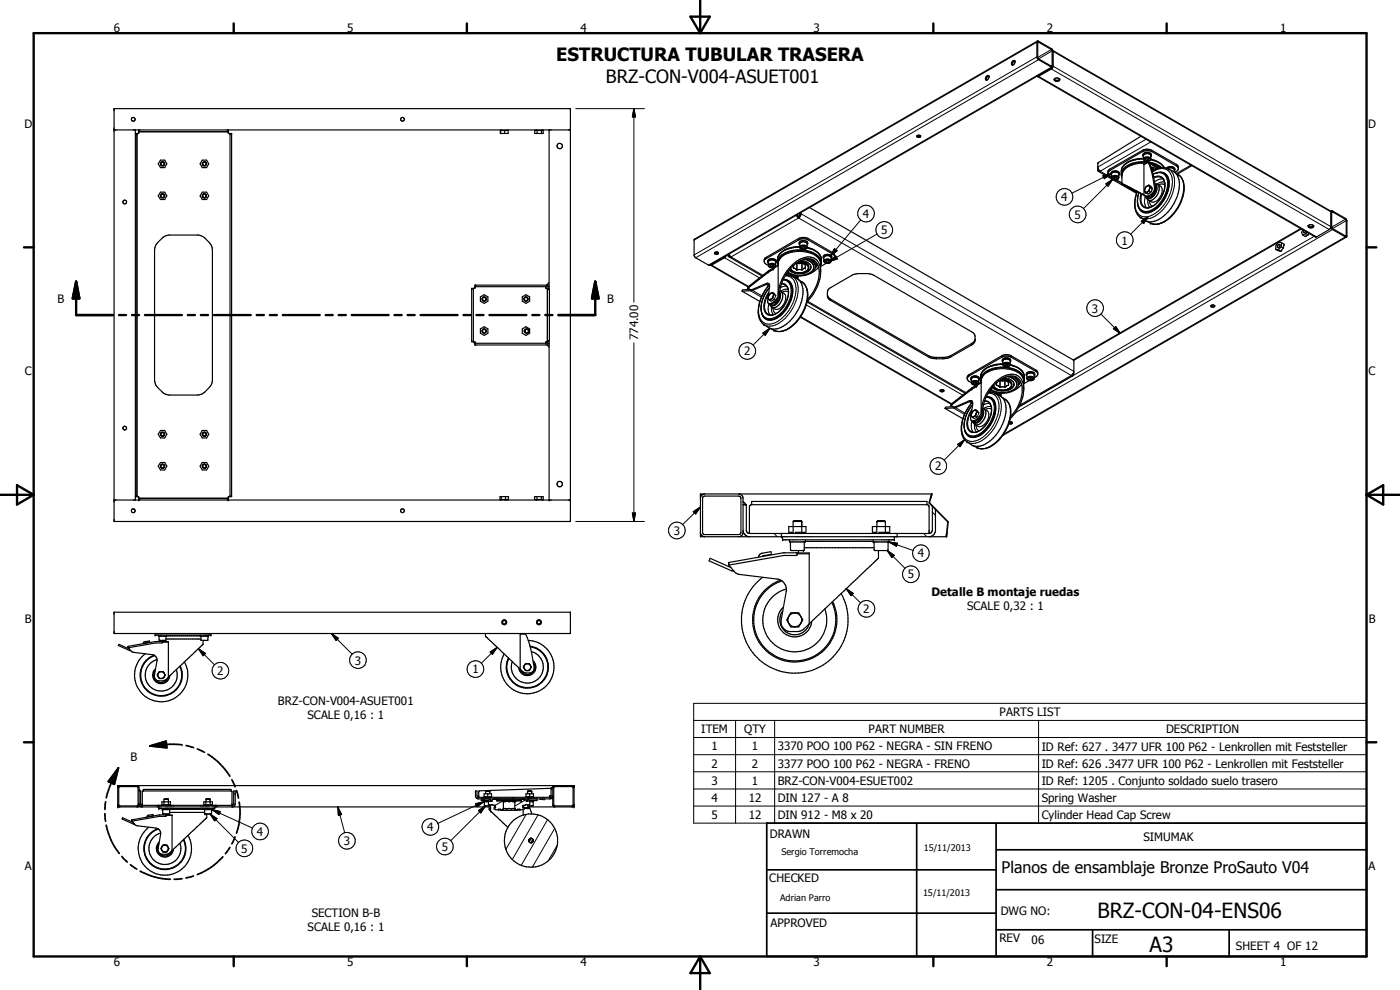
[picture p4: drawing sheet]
<svg xmlns="http://www.w3.org/2000/svg" width="420mm" height="297mm" viewBox="0 0 420 297" stroke-linecap="round" stroke-linejoin="round" font-family="sans-serif">
<defs><g id="words">
<g font-size="6.3">
<text x="329.4" y="275.4">BRZ-CON-04-ENS06</text>
<text x="345" y="285.6">A3</text>
</g>
<g font-size="5.5">
<text x="167" y="18.3">ESTRUCTURA TUBULAR TRASERA</text>
<text x="181.9" y="24.8">BRZ-CON-V004-ASUET001</text>
</g>
<text font-size="4.8" x="300.6" y="261.8">Planos de ensamblaje Bronze ProSauto V04</text>
<g font-size="3.5">
<text x="34.2" y="9.6">6</text>
<text x="104.2" y="9.6">5</text>
<text x="174.2" y="9.6">4</text>
<text x="244.2" y="9.6">3</text>
<text x="314.2" y="9.6">2</text>
<text x="384.2" y="9.6">1</text>
<text x="7.3" y="38.4">D</text>
<text x="410.6" y="38.4">D</text>
<text x="258.9" y="65.4">4</text>
<text x="318.5" y="60.4">4</text>
<text x="322.4" y="65.6">5</text>
<text x="264.4" y="70.3">5</text>
<text x="336.6" y="73.4">1</text>
<text x="17.3" y="91.1">B</text>
<text x="182.2" y="91.1">B</text>
<text x="327.7" y="93.8">3</text>
<text x="191.5" y="102.1" transform="rotate(-90 191.5 102.1)">774.00</text>
<text x="223.3" y="106.6">2</text>
<text x="7.4" y="112.6">C</text>
<text x="410.7" y="112.6">C</text>
<text x="280.7" y="141.1">2</text>
<text x="202.2" y="160.4">3</text>
<text x="275.4" y="167.3">4</text>
<text x="272.4" y="173.6">5</text>
<text x="279.5" y="178.8">Detalle B montaje ruedas</text>
<text x="259.1" y="184">2</text>
<text x="290.3" y="183">SCALE 0,32 : 1</text>
<text x="7.4" y="186.9">B</text>
<text x="410.8" y="186.9">B</text>
<text x="65.2" y="202.6">2</text>
<text x="106.5" y="199.4">3</text>
<text x="141.8" y="202.1">1</text>
<text x="83.4" y="211.7">BRZ-CON-V004-ASUET001</text>
<text x="92.3" y="215.9">SCALE 0,16 : 1</text>
<text x="300" y="214.9">PARTS LIST</text>
<text x="210.5" y="220">ITEM</text>
<text x="223.3" y="220">QTY</text>
<text x="260.7" y="220">PART NUMBER</text>
<text x="350" y="220">DESCRIPTION</text>
<text x="213.5" y="225.2">1</text>
<text x="225.7" y="225.2">1</text>
<text x="233.4" y="225.2">3370 POO 100 P62 - NEGRA - SIN FRENO</text>
<text x="312.6" y="225.2">ID Ref: 627 . 3477 UFR 100 P62 - Lenkrollen mit Feststeller</text>
<text x="39.1" y="228.2">B</text>
<text x="213.5" y="230.3">2</text>
<text x="225.7" y="230.3">2</text>
<text x="233.4" y="230.3">3377 POO 100 P62 - NEGRA - FRENO</text>
<text x="312.6" y="230.4">ID Ref: 626 .3477 UFR 100 P62 - Lenkrollen mit Feststeller</text>
<text x="213.5" y="235.5">3</text>
<text x="225.7" y="235.4">1</text>
<text x="233.4" y="235.5">BRZ-CON-V004-ESUET002</text>
<text x="312.6" y="235.5">ID Ref: 1205 . Conjunto soldado suelo trasero</text>
<text x="213.5" y="240.5">4</text>
<text x="213.5" y="245.7">5</text>
<text x="224.7" y="240.6">12</text>
<text x="224.7" y="245.7">12</text>
<text x="233.4" y="240.6">DIN 127 - A 8</text>
<text x="233.4" y="245.7">DIN 912 - M8 x 20</text>
<text x="312.6" y="240.6">Spring Washer</text>
<text x="312.6" y="245.7">Cylinder Head Cap Screw</text>
<text x="77.1" y="250.7">4</text>
<text x="128.2" y="249.4">4</text>
<text x="231" y="251.5">DRAWN</text>
<text x="72.4" y="255.8">5</text>
<text x="103.2" y="253.6">3</text>
<text x="132.6" y="255.3">5</text>
<text x="343.1" y="252.3">SIMUMAK</text>
<text x="7.4" y="261.1">A</text>
<text x="410.7" y="261.1">A</text>
<text x="230.9" y="264.6">CHECKED</text>
<text x="93.5" y="275.1">SECTION B-B</text>
<text x="300.3" y="274.5">DWG NO:</text>
<text x="92.3" y="279.3">SCALE 0,16 : 1</text>
<text x="231.3" y="278.3">APPROVED</text>
<text x="299.9" y="282.6">REV</text>
<text x="309.6" y="283.3">06</text>
<text x="328.5" y="283.1">SIZE</text>
<text x="370.9" y="285.1">SHEET 4 OF 12</text>
<text x="34.2" y="289.9">6</text>
<text x="104.2" y="289.9">5</text>
<text x="174.2" y="289.9">4</text>
<text x="244.2" y="289.9">3</text>
<text x="314.2" y="289.9">2</text>
<text x="384.2" y="289.9">1</text>
</g>
<g font-size="2.7">
<text x="234.5" y="256.6">Sergio Torremocha</text>
<text x="277.2" y="255.3">15/11/2013</text>
<text x="277" y="268.7">15/11/2013</text>
<text x="234.1" y="270.3">Adrian Parro</text>
</g>
</g></defs>
<g fill="none" stroke="#000" stroke-width=".35">
<path d="M303.9 18.3l.2-.1a.54 .54 0 0 1 .6 .4 .54 .54 0 0 1-.4 .7 .48 .48 0 0 1-.7 .1 .48 .48 0 0 1 .1-.8zM304.6 18.3a1.02 1.02 0 0 0-.7 1.2M311.4 12.3l4.5 2.6 .1 5.1-.5 .7-3.9 2.3-.4-.1M311.4 12.3l-103 59.5v5l.4 .5 4.2 2.3 102.9-59.4M311.4 12.3l-.2 .4v4.4l.2 .5 4.5 2.6M311.5 12.6l4.3 2.6v4.6l-4.3-2.4zM315.7 19.9h-.1M316 15.2l83.4 48.2M316 20l-.1 .2M34.2 32.6h137v123.9h-137zM34.2 39h137M40.6 39v111"/>
<path d="M41.6 39.5h26.9M41.9 39.1h-.3v.9h-1M41.9 39v.5h26.3v-.5M68.2 39.1h.3v.9h1v109h-1v1h-.3M150.3 39v1M150.6 39v.2h1.6v-.2M151.5 39.2v.8M152.2 39v.2M152.5 39v1h-2.4l.2-.8M160.9 39v.2M161 39v.2h-.5v.8h2.5v-1M161.2 39v1"/>
<path d="M161.5 39v.2h1.4v-.2M162.5 39.2v.8M162.6 39v.2M162.8 39v.2M164.8 39v47.9M296.7 22.8a.73 .73 0 0 0-.8 .3 .73 .73 0 0 0 .2 .9M296.7 22.8a1.04 1.04 0 0 1-.6 1.2M296.7 22.8a.98 .98 0 0 0-.6 1.2M311.4 22.9l83.3 48.2 4.2-2.2 .5-.9M315.7 20.3l-4.1 2.3M316.4 23.7l.8 .4 .8-.4M316.4 23.7a1.12 1.12 0 0 1 1.6 0"/>
<path d="M316.4 23.7l-.1 .2a.91 .91 0 0 0 .9 .5 .91 .91 0 0 0 .8-.7M40.6 40.4h.5M41.1 40v109M48.2 48h1.2l.7 1.1-.7 1.2h-1.2l-.7-1.2zM48.2 57.7h1.2l.7 1.1-.7 1.1h-1.2l-.7-1.1zM60.7 48h1.3l.6 1.1-.6 1.2h-1.3l-.6-1.2zM60.7 57.7h1.3l.6 1.1-.6 1.1h-1.3l-.6-1.1zM69 40v109M275.2 40.8l.4 .1 .7-.1M275.2 40.7l.6-.1 .5 .2a.56 .56 0 0 1-.6 .4 .56 .56 0 0 1-.5-.5zM329.7 51.4l11.4 6.6M333.4 52.2l.9-.6h.8a.71 .71 0 0 1 .7 .3 .71 .71 0 0 1 0 .7"/>
<path d="M333.7 52a1.32 1.32 0 0 1 2.1 .2v1.1a1.28 1.28 0 0 1-2.2 .1zM334.4 53.1h.1M334.5 53.1v.6M334.9 53.1h-.4M335 53.9l1.7 1M335.1 53.6l.1-.3-.4-.3-.5 .1-.2 .3 .4 .3M335.1 53.6l-.6 .1M335.1 53.2v.4M335.9 52.2a1.3 1.3 0 0 0-1.3-.9 1.3 1.3 0 0 0-1.2 1l.2 .3M336.7 55.1l.9 .6M336.7 55.1h.1M336.8 55.1l1.4 .7"/>
<path d="M337.1 55.3l.5 .4M337.1 55.3l1.1 .5M337.1 55.3h.1M337.2 55.4l.1 .1M337.6 55.7l.5 .2M337.6 55.7l2.2 1.2M338.1 56l3.1 1.7M338.2 55.8l4.8 2.5M338.2 55.8l1.9 1M339.8 56.9l1.4 .8M340.3 56.9l1.5 .8M340.8 57.5l.3 .4"/>
<path d="M341.8 57.7l-.5 2.7 .2 1.1M341.8 57.7l2.4 1.4M342.4 40.9l-12.8 7.9-.1 2.3 .2 .3h.5l-.7-1.1M343 46.7l.1-.4 .3-.4 1.3-.2a.83 .83 0 0 1 .7 .5 .83 .83 0 0 1 0 .8M343.2 47.7a7.3 7.3 0 0 0-6.4 2.7l-.3 1.1 .2 1.8M343.3 46.4l.1-.1a1.38 1.38 0 0 1 2 .4v1a1.3 1.3 0 0 1-2.2 .2zM343.5 57.4l.1 .2M343.6 56.6l-.1 .8M343.6 57.6l.3 .3M343.6 56.6v.8M343.7 58.7a1.22 1.22 0 0 0 1.1 .8 1.22 1.22 0 0 0 1.1-.8 2.77 2.77 0 0 0 .7-3.4l.3 .2a2.78 2.78 0 0 1-2.5 4l-.3-.1 .5 .6M343.7 56.4l-.1 .2"/>
<path d="M343.9 48l.6 .1M343.9 47.6v.4M343.9 58.8l.3 .3M344.1 55.9l-.4 .5M344.1 47.5l.6 .1 .1 .3-.3 .2M344.1 47.5l-.4 .3 .2 .2M344.1 47.5l.4 .1M344.2 48.8a7.2 7.2 0 0 0-7.2 2.6l-.3 1v2.7M344.3 55.8l.5-.1a1.15 1.15 0 0 1 .1 1.4 1.15 1.15 0 0 1-1.3 .5M344.5 47.6v.5M344.5 47.5v.1M344.5 48.6l3.3 1.9"/>
<path d="M344.5 48.6l.1 .1M344.5 48.6l-1.2 .7v9.2l.6 .3M344.6 48.7l1.1 3.2 .8 4.4a2.68 2.68 0 0 1-2.4 2.6l-.2-.1M344.6 48.7l-1.3 .7M344.8 57.4l-.9 .5M344.8 57.4l.5 .3M344.8 55.5l.5 .7M344.8 55.5l1 1.1M344.8 55.5l-.7 .4M345 48.9l1.9 .5 1.5 1M345.3 56.2l-.5 1.2M345.3 56.2l.5 .4"/>
<path d="M345.3 57.7a1.28 1.28 0 0 1-1.4 .2M345.3 47.9l.6 .1a5.1 5.1 0 0 1 3.4 2.3M345.4 50.1l1.8 .6M345.5 46.6a1.46 1.46 0 0 0-2.5 .1l.2 .3M345.6 50.8l.8 .3M345.8 51.2l.2 .2M345.8 56.6l-.5 1.1M346.1 52.3a2.92 2.92 0 0 1 3.2-.3 2.92 2.92 0 0 1 1.5 3 9.5 9.5 0 0 1-6 8.7 2.66 2.66 0 0 1-3.3-2.2M346.3 50.8l-.8-.4 1.1 .6M346.6 55.2a1.29 1.29 0 0 1 1.2 .6 1.29 1.29 0 0 1 0 1.4 2.99 2.99 0 0 1-3.2 2.8M347.1 51.9a2.81 2.81 0 0 1 3 .5 2.81 2.81 0 0 1 .8 2.8 9.9 9.9 0 0 1-6.3 8.7 2.6 2.6 0 0 1-3.1-2.3M347.3 55.3l.9 .5"/>
<path d="M347.6 50.6l-2.6-1.5 .3 .7a21 21 0 0 1 1.5 7.1 2.68 2.68 0 0 1-1.8 2l-.8 .2M348.6 53.3a3.3 3.3 0 0 1 .7 4 6.7 6.7 0 0 1-5 5.1l-.8-.3M348.6 50.3l-1.5 .5-1.2 .6M348.6 50.3l1.7 .2M348.7 50.3a9.5 9.5 0 0 0-11.4 .2l-.5 .6-.3 1.1M350.1 50.5a1.55 1.55 0 0 1 2.5 .2l-.2 .6M350.3 50.5a1.71 1.71 0 0 1 2.3 .3M350.3 50.5l2.1 1.1M350.4 50.6a1.36 1.36 0 0 1 2 .4v.6M352.4 51.6a5.4 5.4 0 0 1 1.3 5.8 11.9 11.9 0 0 1-7.6 9.1h-1.4l-1.1-.4a4.6 4.6 0 0 1-3-4.1l.1-2.8 .6-1.8M352.4 51.6l2 1.5 .6 1 .4 1.8a9.7 9.7 0 0 1-.7 4.1 12.8 12.8 0 0 1-5 6.4l-.9 .4a4.3 4.3 0 0 1-3.5 .2l-1.4-.7M352.6 51.7l1-.9v-.8l-.3-.5-7.6-4.4-1.4-.4-1.5 .4-9.9 5.7-.4 .6v.8l1.1 .9"/>
<path d="M353.6 50.4l-.3-.5-7.6-4.4a3.5 3.5 0 0 0-2.9 0l-9.7 5.6-.6 .7M357.7 49.7l-4.4 2.5M47.3 72.8l1.7-1.6 1.5-.7 9.5 .2a5.8 5.8 0 0 1 3.7 4.4v38.9l-.2 1.2-.7 1a4.5 4.5 0 0 1-3.2 2.3l-9.5-.1-1.1-.5-1.7-1.7-.8-1.4-.1-39.7 .2-1.3zM213.3 79.6l11.2 6.5M214.5 75.8l.4 .2 .7-.2M214.5 75.8l.8-.2 .3 .3a.56 .56 0 0 1-.6 .4 .56 .56 0 0 1-.5-.5zM217.6 76.9l-4.2 2.4M217.9 76.8l-.4 .5-4.1 2.3-.3-.1M218.8 76.2l.6 .9-.6-.1-.1-.7M218.9 77.1l9.8 5.7M229.4 78.4l.2 .6 1 .6M230.4 78.7l.2 .3"/>
<path d="M230.6 78.5a1.31 1.31 0 0 1 2.2 .1v1a1.27 1.27 0 0 1-2.2 .2zM231.2 79.9v-.3l.4-.2 .5 .1 .1 .4-.5 .2M231.2 79.9l.5 .2M231.2 79.5v.4M231.6 79.4l.1 .1M231.7 79.5v.6M231.8 79.4l-.1 .1M232.7 78.5l.2-.1a1.5 1.5 0 0 0-2.5 .3M232.8 78.5h.1a1.42 1.42 0 0 0-2.4-.5l-.1 .6M232.9 78.3v-.2l-.1 .9M233.3 78.5a4.2 4.2 0 0 1 3.7-3.1 8.5 8.5 0 0 1 9.2 2.2l.3 1.1-.2 1M233.5 79.7l-1.3 .7"/>
<path d="M233.5 79.6l-1.4 .8M238.1 79.7v.7l1.1 .6M238.8 79.1a13 13 0 0 0-5 10.4l-.7 1.3a1.4 1.4 0 0 1-2.3 .4M239 64.6l.7 .8M239.2 79h.1M239.2 79h.4M239.2 78.8l2 .1M239.2 79h1.5M239.2 79l-.4 .1M239.3 64.4l.4 .6M239.3 79h.3M239.7 65v.4"/>
<path d="M239.8 78.4l-1 .7M239.8 78.4a2.54 2.54 0 0 1 2.9 1.6l-.2 .9-1 .7M240 74.2a6.8 6.8 0 0 0-6.5 3l-.2 1.7 .2 .7M240.1 64l-.1 .6-.3 .4M240.1 78.7h-.8M240.3 78.1a3 3 0 0 1 3.1 2M240.4 63.8l-.2 1-.5 .6M240.5 79h-.9M240.7 79h-1.1M240.7 79l1 .5v.9l-1 .6-.6-.1-.9 .1M240.7 78.8a1.97 1.97 0 0 1 2 1.4M240.9 74h.1"/>
<path d="M241 74v.6M241.2 74l-.5 .1-.1 .3 .4 .2M241.2 74l.5 .2-.1 .3M241.2 74h-.2M241.3 77.8a3.3 3.3 0 0 1 2.9 2.2M241.3 77.8h2.3M241.3 77.8l-1.5 .6M241.5 79a1.28 1.28 0 0 1 1.1 1.3 1.28 1.28 0 0 1-1.1 1.3M241.6 74.5l-.6 .1M241.6 74.1v.4M241.6 77.7a2.85 2.85 0 0 1 2.6 2.3M242.2 74.4a4.5 4.5 0 0 1 4.3 3.5v.9"/>
<path d="M242.2 73a1.35 1.35 0 0 0-2.2 .2v1M242.2 73v1.3a1.27 1.27 0 0 1-2.2-.1M242.3 72.7h.1M242.3 72.8v.2M242.3 72.8l-.3-.5-1.3-.1a.84 .84 0 0 0-.8 .4 .84 .84 0 0 0 .1 .9M242.3 72.8l.1 .4M242.3 73a1.6 1.6 0 0 0-2.5 .1M242.3 73.1h-.1M242.3 72.7v.4M242.3 73h-.1M242.3 73.1l-.1 .4M242.4 77.6a2.89 2.89 0 0 1 2.3 2.3"/>
<path d="M242.9 62.3l79.2 45.7M243.6 77.8a4.6 4.6 0 0 1 2.1 5.5 13.3 13.3 0 0 1-3.4 6.5M243.6 77.8l.5 .4M243.9 77.9l.2 .3M244.1 78.2a2.46 2.46 0 0 1-1.5 4.1 7.4 7.4 0 0 1-6.3-.5M248 79l-1.7 1M248 78.7l-.3-.3 .4-.3h.6l.2 .4-.3 .2M248 78.7h.6M248 78.2v.5M248.1 78.1l.5 .1v.5M249.4 77.2l.1 1.1a1.24 1.24 0 0 1-1.6 .7M249.4 77.2a1.33 1.33 0 0 0-2.2 .1l.1 1.2 .6 .5"/>
<path d="M249.5 78.1a1.27 1.27 0 0 0 1-1 1.27 1.27 0 0 0-.6-1.3l-7.3-4.3-1.1-.3-1 .1-.8 .2-10 5.8-.3 .3v.8M249.5 77a1.61 1.61 0 0 0-2.4 .2M249.5 77a1.5 1.5 0 0 0-2.4-.1l.1 .8M249.5 76.8h.1M249.5 77l-.1 .2M249.5 76.8l.1 .2M249.5 76.8v.9M249.6 77.2l-.2 .1M250.5 76.9l-.6-.7-7.3-4.2a2.91 2.91 0 0 0-2.9 0l-10 5.7-.3 .7M344.6 60l.9 .5M382.9 74.8l1.5 .6M382.9 74.8l.8 .2"/>
<path d="M383.6 73.5l.5-.1-.2 .8-.2 .1-.3-.1zM383.7 75l.7 .4M384.5 74l.7 .4M384.5 74l-.8 1M384.6 72.9l.8 .4-.2 1.1M384.6 72.9l-.8-.3-.9 1v1.2M384.6 72.9l-.1 1.1M385.2 74.4l-.8 1M390.3 68.6l-68.2 39.4M391 68.9l-.4 .9 .4 .7M391.3 69.1v.7l.6-.4M392 70.1l.6 .4"/>
<path d="M392 70.1l-1 .4M392.2 69.6l-.2 .5M392.6 70.5l-.9 .5-.7-.5M392.6 67.7a1.08 1.08 0 0 0 1.6 0M392.6 67.7a1.17 1.17 0 0 1 1.6 0M392.6 67.7a.84 .84 0 0 0 .8 .7 .84 .84 0 0 0 .8-.7M392.8 70l-.2 .5M399.4 63.4v.2M399.6 63.3v5.2l.3 .4 4.2 2.2M399.6 63.3h.3l4.1 2.4 .2 .5-.1 4.9M399.6 63.3l-.2 .1M399.7 63.5l4.2 2.5v4.8l-4.2-2.4z"/>
<path d="M404.1 71.1l-103.1 59.5M142.1 86.5v16M142.5 86h22.3M144.2 89.1l1.1-.7 1.1 .7v1.3l-1.1 .6-1.1-.6zM144.2 98.7l1.1-.7 1.1 .7v1.3l-1.1 .6-1.1-.6zM156.7 89.1l1.1-.7 1.2 .7v1.3l-1.2 .6-1.1-.6zM156.7 98.7l1.1-.7 1.2 .7v1.3l-1.2 .6-1.1-.6zM157.3 99.3h.1M157.4 99.5l.3 .3M157.4 99.1v.4M157.4 99.1v.1M157.4 99.2v.3"/>
<path d="M157.5 99.5a.65 .65 0 0 1 .6-.8 .65 .65 0 0 1 .6 .9 .65 .65 0 0 1-1 .2M157.5 99.7l.1 .1M157.6 98.8l-.2 .4M157.7 98.8l-.3 .3M163.8 86v.5h1M164.3 86.5v16M164.3 86.9h.6v15.3h-.6M164.8 85.6h-22.3v.9h-.9v16h.9v1h22.3M164.8 84.8l-.8 .8M222.7 87.4l5.3 3M224.5 86.4l.7 .6M225.1 86.8l-2.3 .2-.1 .4"/>
<path d="M225.5 87.1l-2.8 .3M228 90.4h.1M228.5 93.7l.3 .9M230.5 89.5l.1 .1M230.6 89.6l.1 .1M230.7 88.8l-.2 .7M230.7 89.7l.2 .4M230.7 88.8l-.1 .8M230.7 89.7l.5 .2M230.8 85.2l-4.9 1.9-.7-.1M230.9 85.4l-1.2 1.5-1.3 2.5a7.4 7.4 0 0 0 .4 7.6l2.2 1.5M230.9 85.4l-.4-.4h-.3l-5 2"/>
<path d="M230.9 85.4l-.4 3.9M230.9 90.1l.6 .3M231.1 89.9l-.2 .2M231.5 87.9l.4 .1M231.6 87.9l-.7 .4-.2 .5M231.6 92.2l1 .5M231.7 80.3l.3 .1M231.8 89.6l-.7 .3M231.8 89.6l.6 .3M231.8 87.8l.2 .3M231.8 87.8l.6 .3M231.8 87.8l-.6 .3-.5 .7"/>
<path d="M231.9 87.9l.1 .2M232 88.9l-.2 .7M232 88.1l.3 .3M232 88.1l.1 .7M232 88.9l-.8 1M232.1 80.4l-1.3 .8-6.4 4.9 .1 .3M232.1 80.4h.1M232.2 80.4v.1M232.2 80.5l-7.7 5.9M232.2 80.5l-.1 .2M232.3 88.4l-.3 .5M232.3 88.4l.5 .3"/>
<path d="M232.9 89.8l-.5 .7-1.6 .7M232.9 89.8l.6-1v-9.9a4.1 4.1 0 0 1 3.6-3.3 9.1 9.1 0 0 1 8.2 1.4l.9 1.4 .1 3.5a13.2 13.2 0 0 1-4.1 8.6M232.9 89.8l.3 .2M234 87.8a3.7 3.7 0 0 1-2.4 3.5 .95 .95 0 0 1-1.2-1.1l.1-.7M234 87.4a1.58 1.58 0 0 1 .7 2.4 3.2 3.2 0 0 1-2.9 2.5l-.7-.8a2.25 2.25 0 0 0 2.9-1.8l.3-1.3-.3-.6M234.3 87.5l1 .5M235 83.9a2.82 2.82 0 0 1 2.8 3.3 9.7 9.7 0 0 1-6 8.7 2.69 2.69 0 0 1-2.9-1.2M235.1 83.8a3 3 0 0 1 2.8 3.7 9.7 9.7 0 0 1-6.3 8.6 2.65 2.65 0 0 1-3.1-2.6 10 10 0 0 1 2.4-7.2M235.6 85.5a4 4 0 0 1 .4 4.9 5.5 5.5 0 0 1-5 4.1l-.5-.2M235.8 82.5h1M235.8 82.4l.2 .1M235.9 82.3l.5 .2"/>
<path d="M236 82.2l.8 .3M236.8 82.5l2.6 1.2M237.2 80.6a2.98 2.98 0 0 0 3.3 1.3M237.3 80.5l.6 .8a3.3 3.3 0 0 0 2.5 .5M237.5 82.8l2 .3M237.9 83l1.4 .2M238.4 83.2l.9 .1M239.2 81h.1M239.3 83.2v.1M239.3 83.3l-.3 .2M239.4 83.7l1.5 1.1a6.5 6.5 0 0 1 .9 7.1 11.1 11.1 0 0 1-7.1 7.5h-1.9l-1.9-1M239.4 83.7a5.8 5.8 0 0 1 1.2 6.5 12.1 12.1 0 0 1-7.5 8.5h-1.4l-.7-.2"/>
<path d="M239.5 83.1v.7M239.5 83.1l-.2 .1M240.2 95.2l45.2 26M241.2 81.7l-.4 .1M241.5 81.6l-1.1 .2M242.2 90.6l47.4 27.4M243.2 80.6a4.7 4.7 0 0 1-5.8 .8l-.5-.5M243.3 80.6a4.5 4.5 0 0 1-5.7 1.1l-.8-.7M243.4 80.1l-.1 .5M243.4 80.1l-.2 .5M244.2 80a3.2 3.2 0 0 1-3.3 2.5h-2.5l-2-.9M246.3 81.3a3.7 3.7 0 0 0-1.6-3.6 3.7 3.7 0 0 0-4-.2 13.1 13.1 0 0 0-7.2 10.7"/>
<path d="M248.3 88.4l.3 .8 .7 .6 29.3 16.9 1.1 .4 3.7 .1 1.7-.4 6.8-3.9 .5-.5 .2-.8M248.8 86.7l7.5-4.4 1.2-.2h2.9l1.6 .4 29.9 17.2 .7 1-.1 1.9-.9 .9-6.9 3.9-1.7 .3-3.7-.3-30.3-17.4-.4-.5-.3-.7 .1-1.4zM363.4 91.7l.6 .2 .5-.2M363.4 91.7v.1a.6 .6 0 0 0 .6 .4 .6 .6 0 0 0 .5-.5M363.4 91.7l.5-.2 .6 .2M142.5 103h22.3M164.2 103.5l.6 .6M164.8 102.5h-1v.5M164.8 102.2v47.8M282.1 117.1l.6 .2 .5-.2M282.2 117.1a.5 .5 0 0 1 .6-.3 .5 .5 0 0 1 .3 .7h-.8zM290.3 113.6l.3 .7 .9 .5"/>
<path d="M291.4 113.7a1.53 1.53 0 0 1 2.5 .1M291.6 113.5a1.32 1.32 0 0 1 2.1 .3v1a1.28 1.28 0 0 1-2.2 .1zM292.2 115.1l-.1-.3 .5-.2 .5 .1 .1 .3-.5 .2M292.2 115.1l.5 .1M292.2 114.7v.4M292.5 114.6l.2 .1M292.7 115.5l.2 .1M292.7 114.7v.5M292.8 114.6l-.1 .1M293.1 115.9l-1.5 .9-6.2 4.8M293.1 115.8v.1M293.9 113.8a1.29 1.29 0 0 0-1.3-1 1.29 1.29 0 0 0-1.2 1l.1 .4"/>
<path d="M293.9 113.8l-.2 .4M294.3 113.7a4.9 4.9 0 0 1 4.2-3.3 9.4 9.4 0 0 1 8.1 1.7l.7 1 .1 .7M294.5 114.9l-2.8 1.4-6.3 5v.3M296 119l-1.1 3.8a3.2 3.2 0 0 1-2.6 4l-.6-.4M296 119.1a2.95 2.95 0 0 1 2.7 3.8 9.8 9.8 0 0 1-6 8.2 2.73 2.73 0 0 1-3.2-2.2M296 119a2.89 2.89 0 0 1 2.9 3.7 9.8 9.8 0 0 1-6 8.4 2.53 2.53 0 0 1-3.4-2.2M296.8 117.6l.2 .1M296.8 117.5l.5 .2M296.9 117.4l.9 .4M297 117.7l.9 .1 2.1 .9a4.6 4.6 0 0 1 1.8 5.4 12.1 12.1 0 0 1-7.7 9.8h-1.4l-.8-.3M297 117.7h-.3M298.1 115.8l1.1 1"/>
<path d="M298.2 115.7l.2 .5 .8 .5M298.4 118l2 .2M298.9 118.2l1.4 .2M299 114.9v.7l.6 .1 .4 .5 .9-.2 .8 .2 .9-.6M299.2 116.8l.3 .1M299.2 116.7l.6 .3M299.3 118.4l1 .1M299.8 114.3a12.5 12.5 0 0 0-3.8 4.7M299.8 116.9l.4 .2M300.1 114.2h1.1M300.1 114.2l1.1-.1 1.2 .4 .3 .2v.9M300.1 114a2.98 2.98 0 0 1 3.5 1.4"/>
<path d="M300.1 114.2l-.3 .1M300.3 113.9l1.5 .1 .7 .2M300.3 118.4v.1M300.3 118.5l-.4 .2M300.3 114.2h.8M300.3 118.9l1.4 .9a4.3 4.3 0 0 1 1.6 3.4v1.3l-.4 2.2M300.4 118.2v.8M300.4 118.2l-.1 .2M300.8 113.6l-1 .7M300.8 113.6a2.74 2.74 0 0 1 2.8 1.6l-.2 .9M300.8 108.2a1.54 1.54 0 0 1 2.5 0M300.9 108.7a.86 .86 0 0 1 0-.9 .86 .86 0 0 1 .8-.4h.8a.86 .86 0 0 1 .7 .4 .86 .86 0 0 1 0 .9"/>
<path d="M300.9 109.3a7.2 7.2 0 0 0-6.4 2.8l-.2 .7 .2 2-1.4 .8v.3M300.9 109.3a1.3 1.3 0 0 0 2.2 .2M300.9 109.3v-1a1.31 1.31 0 0 1 2.3 0l-.1 1.2M301.1 114.2h.3M301.3 113.3l-.5 .3M301.3 113.3a3.1 3.1 0 0 1 3 1.9M301.6 114.2h-.4M301.7 109.7l.6 .1M301.7 109.3v.4M301.8 109.1l-.3 .3 .2 .3M301.8 109.1l.6 .1 .2 .3-.3 .3M301.8 109.1l.5 .1"/>
<path d="M302.2 116.9l-2 .2M302.3 112.9a3.4 3.4 0 0 1 4.5 3.2 12.1 12.1 0 0 1-3.5 8.9M302.3 112.9l-1 .4M302.3 112.9a3.2 3.2 0 0 1 2.8 2.3M302.3 109.2v.6M302.5 112.9a2.96 2.96 0 0 1 2.7 2.3M302.6 115.6h.1M302.7 114.3l.8 .8-.1 .9M303 116.5l-.6 .3M303.1 116.5l-1.4 .5h-1.5M303.1 109.6a4.9 4.9 0 0 1 4.3 3.2l-.2 2.1M303.3 112.8l1.6 .9 .7 1.1"/>
<path d="M303.4 116l-.4 .5M303.4 116.1l-.3 .4M304.3 115.2a3.5 3.5 0 0 1-4 1.9l-1.6-.3-.9-.7M304.3 115.2a2.82 2.82 0 0 1-3.2 2.1l-2.2-.3-1.1-.8M304.5 112.9l.6 .5M304.8 113.1l.2 .3M305.1 113.4l.6 1.4M305.1 115.2a2.64 2.64 0 0 1-2.3 2.4 6.4 6.4 0 0 1-5.5-.8M305.2 115.2v.1M305.6 114.8a2.44 2.44 0 0 1-2.1 2.7 7.5 7.5 0 0 1-6.3-.5M305.7 114.8v.4M307.2 116.5a3.8 3.8 0 0 0-5.5-3.8 13.2 13.2 0 0 0-7.2 11.3l-.6 1"/>
<path d="M308 112.6a1.45 1.45 0 0 1 2.5-.3v.3M308 112.6l.2 .3M308 112.5a1.4 1.4 0 0 1 1.1-1 1.4 1.4 0 0 1 1.4 .6v.4M308.3 112.2a1.36 1.36 0 0 1 2.1 .3v1a1.27 1.27 0 0 1-2.2 .2zM308.9 114.2l-1.7 .9M309.1 113.3l.1 .1M309.2 113.4v.6M309.3 113.3l-.1 .1M309.3 113.3h.1M309.4 113.3l.4 .2-.1 .3M309.4 113.3l-.6 .1-.1 .3 .5 .3M309.7 113.8l-.5 .2"/>
<path d="M309.7 113.5v.3M310.4 113.3l1-.9v-.8l-.3-.5-7.8-4.5-1.6-.2-.8 .2-10.3 5.9-.3 .5v.6M310.5 112.6l-.1 .3M311.4 112.1l-.3-.6-7.8-4.4-1.2-.3-1.2 .3-10 5.7-.6 .8M322 112.7l-16.2 9.4M322.1 108l.2 .3v3.9l-.3 .5-.5-.1 .6-.6 .2-.6M48.2 129.2h1.2l.7 1.1-.7 1.1h-1.2l-.7-1.1zM48.2 138.8h1.2l.7 1.1-.7 1.1h-1.2l-.7-1.1zM60.7 129.2h1.3l.6 1.1-.6 1.1h-1.3l-.6-1.1zM60.7 138.8h1.3l.6 1.1-.6 1.1h-1.3l-.6-1.1zM283.6 122.6l5.4 3M285.4 121.6l.8 .5"/>
<path d="M286 122l-2.3 .2-.1 .4M286.4 122.3l-2.8 .3M291.4 124.6l-.1 1 .3 .7M291.4 124.6l.4 .5 .5-.1M291.5 124.8l.4 .5M291.5 124.5v.3M291.6 126.3l.2 .1M291.6 124l-.2 .6M291.6 124l-.1 .5M291.7 120.4l-4.9 1.9-.6-.2M291.8 120.6a11.2 11.2 0 0 0-3 10.1l.2 .4a5.5 5.5 0 0 0 2.9 2.5M291.8 120.6l-.2-.3-.5-.1-4.9 1.9"/>
<path d="M291.8 120.6l.1 .7-.4 3.2M291.9 121.5a9.3 9.3 0 0 0-2.4 7.4M291.9 125.3l.5 .3M292.3 125l-.4 .3M292.6 127.4l.9 .5M292.8 122.9a1.34 1.34 0 0 0-1.2 1.1M292.8 124.8l.5 .3M292.8 124.8l-.5 .2M292.8 122.9l.1 .2M292.8 122.9l.5 .3M292.9 123.1v.1M292.9 123.1h-.5l-.7 .7"/>
<path d="M292.9 124.1l-.1 .7M292.9 123.2l.3 .4M292.9 123.2l.1 .8M292.9 124.1l-.6 .9M293.2 123.6l-.3 .5M293.2 123.6l.6 .3M293.9 125l-.8 .8-1.3 .6M293.9 125l.3 .2M294.2 125.2l-.8 .8-.9 .5-.9-.2M294.5 123.7v-9.4a4.3 4.3 0 0 1 4-3.7 8.4 8.4 0 0 1 8.2 2l.5 1.4v3.1a13.2 13.2 0 0 1-4 8.5M294.9 122.9a3.1 3.1 0 0 1-2.1 4.1l-.8-.3M294.9 124l-.7 1.2"/>
<path d="M295 122.6a1.61 1.61 0 0 1 .7 2.4 3 3 0 0 1-3.1 2.4l-.5-.7M295.3 122.7l.9 .5M296.6 120.6a3.6 3.6 0 0 1 .5 4.5 6.4 6.4 0 0 1-4.8 4.6l-.8-.2M302.9 126.6l.6-.1a.34 .34 0 0 1 .4 .4 .34 .34 0 0 1-.5 .3l-.6-.1M302.9 126.7a11.7 11.7 0 0 1-7 7.8l-1.9 .1-2.2-1M303.8 126.7l-1 .2M34.2 150h137M40.6 149h1v1h.3M40.6 148.7h.5M41.6 149.5h26.9M41.9 150v-.4h26.3v.4M150.1 150v-1h2.5v.9h-.7v.1"/>
<path d="M150.2 150v-.1h1.2v.1M150.3 149.9v.1M150.4 149v.9M150.5 149.9v.1M151.7 149v1M152.2 149.9v.1M152.3 149.9v.1M160.9 149.9v.1M161 150v-.1h-.6v-.9h2.6v1M161.2 149v1M161.5 150v-.1h1.4v.1M162.5 149v.9"/>
<path d="M162.6 149.9v.1M162.8 149.9v.1M210.9 149.2l.6-.4h10.2l.5 .3 .2 .4-.1 10.6-.6 .3-10.6-.1-.2-.4zM211.5 148.2l-.9 .4-.4 .7M221.7 148.2l.5 .1a1.23 1.23 0 0 1 .8 1.2v10.3a1.3 1.3 0 0 1-1.3 1.2M223 159.1a1.92 1.92 0 0 0 1.9 1.9M223 151.4h1M223 150.5l1 .9M224 151.4v7.9l.3 .6 .6 .2M225.6 151.4v-.9h52.6v.9M237.6 159.7v.4M238 156.5h2.6"/>
<path d="M238 156.5v3.6M238 156.5l.3-.3h2.1l.2 .3M240.6 156.5v3.2M241 159.7v.4M262.8 159.7v.4M263.1 158v2.1M263.2 156.5h2.5M263.2 156.5l.2-.3h2.1l.2 .3M263.2 156.5v1.5M265.7 156.5v3.2M266.1 159.7v.4M279.6 148.2h-69.4v12.8h73.8"/>
<path d="M279.8 151.8v7.3l-.4 .8-.6 .2M280.7 152.8v6.6a2 2 0 0 1-1.9 1.6M210.2 160a1.29 1.29 0 0 0 1.3 1M218.8 169.6l1.9 2.2 1.1 .5 11.4 1.4a3.2 3.2 0 0 1 2.8 3.8l-1.6 8.6a2.91 2.91 0 0 0 2.4 3.4l3.5-.2 .9-.5 1.7-1.6M219.4 170.3l-6.3-2.8-.3 .8 6.6 2.9 .8 .1M224.9 160.1h53.9M224.9 160.1v-8l.5-.7h52.9l.5 .7v8M228.8 167l.2-.2 2.5-.5-.1-.8-2.8 .5-.6 .4-.3 .8M228.9 173.2a16 16 0 0 0-3.6 21.9 16 16 0 0 0 21.7 4.5 16 16 0 0 0 5.4-21.5M234.3 174.1a12.6 12.6 0 0 0-7.5 16.5 12.6 12.6 0 0 0 16.8 6.9 12.6 12.6 0 0 0 6.3-17M234.5 160.1v.9M234.6 174.3a12.3 12.3 0 0 0-7.6 16 12.3 12.3 0 0 0 16.3 7 12.3 12.3 0 0 0 6.3-16.6"/>
<path d="M234.9 161v1h33.5v-1M236 176.7a9.6 9.6 0 0 0-6.7 12.1 9.6 9.6 0 0 0 12.2 6.3 9.6 9.6 0 0 0 6.1-12.4M236.9 162v.6h4.8v-.6M237.2 162.6v2.3l.3 .3 3.8-.1 .1-2.5M237.7 160.1v-.4h-1v-1.7h5.2v2.1M238.7 160.1v-.4h2.9v.4M239.1 165.9h3.8v21.3M239.3 166.2l-.3-.3h-3.9l-16.5 2.9 .2 .7M239.3 166.2l-.4 .5h-3.7l-16.4 2.8M239.3 166.2h3.6M239.6 165.2v.7M241.4 164.3h20.9"/>
<path d="M241.7 162.4h20.4M262.1 162v.6h4.7v-.6M262.3 162.6v2.3l.3 .3 3.8-.1 .1-2.5M262.8 160.1v-.4h-1v-1.7h5.2v2.1M263.6 165.2v2.3l-20.7 19.7M263.8 160.1v-.4h2.9v.4M269.2 160.1v.9M34.2 183.7h137v6.4h-137zM38.5 194.4l1 1.1 .5 .2 6.3 .9M38.8 194.7l-3.1-1.4-.2 .4 3.8 1.5M43.5 193l1.4-.3-.1-.4-1.5 .3-.3 .6M43.6 196.2a8 8 0 0 0-1.8 10.9 8 8 0 0 0 10.8 2.2 8 8 0 0 0 2.7-10.7"/>
<path d="M46.3 196.6a6.3 6.3 0 0 0-3.8 8.3 6.3 6.3 0 0 0 8.4 3.4 6.3 6.3 0 0 0 3.1-8.5M46.3 196.6l.6 .6 .2 .8-.8 4.6a1.39 1.39 0 0 0 1.5 1.7l1.5-.1 1.2-1M46.4 196.7a6.2 6.2 0 0 0-3.8 8 6.2 6.2 0 0 0 8.2 3.5 6.2 6.2 0 0 0 3.2-8.3M46.6 190.1v.4h16.7v-.4M47.1 197.9a4.8 4.8 0 0 0-3.3 6 4.8 4.8 0 0 0 6.1 3.2 4.8 4.8 0 0 0 3-6.2M47.6 190.5v.4h2.4v-.4M47.7 190.9l.1 1.3h1.9l.1-1.3M48.7 192.5h1.8v10.7M48.8 192.7l-.2-.2h-2l-8.2 1.4 .1 .5M48.8 192.7l-.2 .2h-1.9l-8.2 1.5M48.8 192.7h1.7M48.9 192.2v.3"/>
<path d="M49.8 191.7h10.5M50 190.8h10.1M60.1 190.5v.4h2.4v-.4M60.3 190.9l.1 1.3h1.9l.1-1.3M60.9 192.2v1.1l-10 9.5M145.7 190.1l.1 .9 9.9 9.4M156.1 190.2h1.7M157.4 199.6l-.4 .6 .4 .5M157.4 199.6l-.2 .4 .2 .7M157.5 199.4l.2-.3h1.2l.1 .3M157.5 199.4l-.1 .2M157.7 190.1l.1 .1"/>
<path d="M157.7 190.1h-1.6v10.6M157.7 190.1h.1M157.8 190.2l1.5 4.5 1 5.5a1.48 1.48 0 0 1-1.4 1.7l-1.5-.1-1.3-1.1M158.1 199.1l-.6 .3M158.5 199.1l.5 .3M158.5 192.2a8 8 0 0 1 7.6 9.5 8 8 0 0 1-10.6 6 8 8 0 0 1-4.2-11.5M159 199.4l.5 .8-.6 1h-1.2l-.3-.5M159 199.4l.2 .2M159.1 193.9a6.3 6.3 0 0 1 5.3 7.8 6.3 6.3 0 0 1-8.3 4.4 6.3 6.3 0 0 1-3.5-8.7M159.1 194.1a6.2 6.2 0 0 1 5.1 7.5 6.2 6.2 0 0 1-8 4.3 6.2 6.2 0 0 1-3.5-8.4M159.2 199.8a1.03 1.03 0 0 1-.5 1.3 1.03 1.03 0 0 1-1.3-.4M159.5 195.5a4.8 4.8 0 0 1 3.4 6 4.8 4.8 0 0 1-6.1 3.2 4.8 4.8 0 0 1-3.1-6.2"/>
<path d="M160 198.2a2.55 2.55 0 0 1-.6 4.2 2.55 2.55 0 0 1-3.7-2M160.1 198.8a2.24 2.24 0 0 1-.8 3.4 2.24 2.24 0 0 1-3.2-1.5M234.9 183.3a4.5 4.5 0 0 0 1.6 6.7 4.5 4.5 0 0 0 6.4-2.8M235.2 182.2a5.1 5.1 0 0 0 1 8.3 5.1 5.1 0 0 0 7.4-4.1M237.3 183.9h2.4l.9 1.6a.62 .62 0 0 1 0 1l-.9 1.6h-2.4l-.9-1.6a.62 .62 0 0 1 0-1zM46.6 201.2a2.24 2.24 0 0 0 .8 3.4 2.24 2.24 0 0 0 3.1-1.4M46.7 200.7a2.57 2.57 0 0 0 .6 4.2 2.57 2.57 0 0 0 3.7-2.1M47.6 201.8a1.07 1.07 0 0 1 1.6 0M47.6 201.8a1.07 1.07 0 0 0 .6 1.8M47.7 201.8l.1-.3h1.2l.1 .3M47.7 201.8l-.5 .8 .6 1h1.2l.3-.5M49.1 201.8l.2 .3"/>
<path d="M49.3 202.1a.58 .58 0 0 1 0 1M49.3 202.1v1M49.3 203.1l-.7 .5M50.9 202.8l-.4 .4M155.7 200.4l.4 .3M35.7 236.1h5.5l.2 .2v5.3l-.3 .2-5.4-.1zM36 235.7l-.7 .5M41.1 235.7l.5 .2 .1 .4v5.2l-.1 .4-.4 .2M41.7 237.3h.5M41.7 236.9l.5 .4M42.2 237.3v3.9l.5 .4M43 237.3h26.3"/>
<path d="M43 237.3l-.3 .2v4.1M43 237.3v-.4h26.3v.4M49.2 239.8h1.3M49.2 239.8v1.8M50.5 239.8v1.7M61.8 239.8h1.3M61.8 239.8v1.8M63.1 239.8v1.7M69.3 237.3l.3 .2v4.1M143.7 239.2l-.5-.1v-.3v-1.5h-.5v1.7l.7 .7h21.7l.5-.2 .3-.7-.4 .7M143.7 239.2h21.2M144.4 239.7v.5h2.3l-.1 1.2h.3l-.1 .4"/>
<path d="M145.3 239.1h.8v.1M145.3 239.2v-1h2.2v1M145.6 239.1v.1M145.7 237.4v.8M145.7 237.4h1.3M146.4 238.2v1M146.8 239.7l.6 .7 .8-.6h9.2l.5 .3v.3h.3l.7-.7M147 237.4v.8M147.2 239.1v.1M147.5 239.1h-.8v.1M148.6 239.8l.6 .3M157 239.8l-.6 .3"/>
<path d="M157.8 239.2v-1h2.3v1M157.8 239.1h.9v.1M158.1 239.1v.1M158.3 237.4h1.3M158.3 237.4v.8M159 238.2v1M159.6 237.4v.8M159.8 239.1v.1M160.1 239.1h-.9v.1M161.2 239.7v.5l-2.4 .1 .2 1.1h-.3l.1 .7h13.5v-6.4h-137v6.4h111.5M162 239.7l1.4 .2 .1-.2M165.4 238.8h-.5v.4"/>
<path d="M165.4 236.5h.5M165.4 236.5v2.4l-.5 .3M165.4 236.5l-21.4 .8-.3 .2v1.7M165.4 239.6l.5 .1M165.9 236.1l-.5 .4M166 236l-.1 5.6 .5 .5M166.3 236.1h5.5l.2 .2-.1 5.3-.2 .2-5.4-.1zM166.5 235.7l-.5 .3M171.7 235.7l.4 .2 .2 .4M35.3 241.6l.5 .5M39.6 246.4l1 1.1 .5 .2 6.3 .9M40 246.8l-3.2-1.4-.2 .3 3.7 1.6"/>
<path d="M41.7 241.3l.7 .8M42.7 241.6h26.9M44.7 248.2a8 8 0 0 0-1.8 10.9 8 8 0 0 0 10.8 2.3 8 8 0 0 0 2.8-10.7M44.7 245.1l1.3-.3-.1-.4-1.5 .2-.3 .6M47.4 248.7a6.3 6.3 0 0 0-3.8 8.3 6.3 6.3 0 0 0 8.5 3.4 6.3 6.3 0 0 0 3.1-8.6M47.4 248.6l.4 .4 .4 .8-.8 4.9a1.39 1.39 0 0 0 1.2 1.6l2-.1 1-1M47.5 241.6v.5M47.5 248.8a6.2 6.2 0 0 0-3.8 8 6.2 6.2 0 0 0 8.2 3.5 6.2 6.2 0 0 0 3.2-8.3M47.7 242.1v.5h16.8v-.5M47.7 253.2a2.23 2.23 0 0 0 .8 3.4 2.23 2.23 0 0 0 3.1-1.4M47.8 252.6a2.56 2.56 0 0 0 .5 4.3 2.56 2.56 0 0 0 3.7-2.1M48.2 250a4.8 4.8 0 0 0-3.3 6 4.8 4.8 0 0 0 6.1 3.2 4.8 4.8 0 0 0 3-6.2"/>
<path d="M48.7 253.9l.6-.3a1.09 1.09 0 0 1 1.2 .7v.6l-.4 .8h-1.2l-.3-.6a.71 .71 0 0 1 .1-1.2zM48.7 242.6v.3h2.4v-.3M48.8 242.9l.2 1.3h1.9v-1.3M48.9 253.5h1.2l.1 .3a1.05 1.05 0 0 1 .3 1.2 1.05 1.05 0 0 1-1 .7 1.18 1.18 0 0 1-1-.9 1.18 1.18 0 0 1 .4-1.3zM49.1 241.6v-.1h-.5v-.9h2.6v1M49.6 241.6v-.1h1.4v.1M49.8 244.6h1.8v10.6M49.9 244.6l-2.1-.1-8.3 1.5 .1 .4M49.9 244.6l-.2 .3h-1.9l-8.2 1.5M49.9 244.6h1.7M50.1 244.2v.4M50.7 241.5v.1"/>
<path d="M50.9 243.8h10.5M51.1 242.8h10.1M61.2 242.6v.3h2.4v-.3M61.4 244.1l.1 .1M61.4 242.9v1.2M61.6 241.6v-.1h-.4v-.9h2.5v1M62 244.2v1.2l-10.4 9.8M62.1 241.6v-.1h1.5v.1M63.3 241.5v.1M63.5 242.9l-.1 1.3h-1.9M64.8 241.6v.5M69.6 241.6l.5-.4v-3.9h.5v3.9l-.3 .7-.4 .2"/>
<path d="M145.2 240.2v.3h1.4M145.4 240.5v1.2l1.4 .1M146.8 241.8v1.2l.4 .3M147.2 243.3l5.2 4.9M148.7 241.7l-1-.3-.4 .2-.1 1.7M148.7 241.6v.7h-.4v.5l1.9 .2M148.7 241.6l-.2 .1M149.2 240.1l.1 .2h7.1v-.2M149.2 240.1h7.2M149.6 243v-.2h.6v.3h5.2v-.3h.6v.2M150.7 240.3l.4 .2M151.1 240.4h3.4v2.4l-.4-.2-.6 .2-.5-.2-.9 .2-.6-.2-.4 .2z"/>
<path d="M151.1 242.6l-.6 .5M154.5 240.4h.1M154.5 242.6l.6 .5M154.9 240.3l-.4 .2M157 241.7h.3a.66 .66 0 0 1 1.1 0v.7M157 242.8v1.8M157.1 241.7l-.2-.1v.7l1.7 .1v.2M157.3 242.3v.5h-.4v.2h-1.5M157.3 242.6h1.7M158.8 251.9v.6M158.8 251.8v.8M158.8 242.1l.2 .5"/>
<path d="M158.9 252.6l.1 .1M159 242.6l.6 1.6M159.4 251.5l-.5 .3M159.5 251.5l.5 .4M159.8 251.7l-.5-.2a.7 .7 0 0 0-.6 .5 .7 .7 0 0 0 .3 .7l.2 .1M159.8 252.7l-.7 .1M159.9 251.8l.1 .2M160 251.9v.4M160 251.9v.3M160 240.5v1.2l-1.2 .1M160 252.2l-.3 .6-.4 .1M160.1 252.3l-.3 .3"/>
<path d="M160.1 240.2v.3h-1.1M172.3 241.5l-.2 .4-.3 .2"/>
<circle cx="40" cy="35.8" r=".56"/>
<circle cx="120.8" cy="35.8" r=".56"/>
<circle cx="48.8" cy="58.8" r=".54"/>
<circle cx="48.8" cy="49.2" r=".51"/>
<circle cx="48.8" cy="49.2" r=".65"/>
<circle cx="48.8" cy="58.8" r=".64"/>
<circle cx="61.3" cy="58.8" r=".52"/>
<circle cx="61.3" cy="58.8" r=".65"/>
<circle cx="61.3" cy="49.2" r=".63"/>
<circle cx="61.4" cy="49.2" r=".53"/>
<circle cx="168" cy="43.8" r=".8"/>
<circle cx="37.4" cy="60.6" r=".56"/>
<circle cx="145.3" cy="89.7" r=".65"/>
<circle cx="145.3" cy="99.3" r=".63"/>
<circle cx="145.3" cy="99.3" r=".51"/>
<circle cx="145.3" cy="89.7" r=".53"/>
<circle cx="157.9" cy="89.7" r=".63"/>
<circle cx="157.9" cy="89.7" r=".52"/>
<circle cx="158.1" cy="99.3" r=".52"/>
<circle cx="37.5" cy="128.4" r=".55"/>
<circle cx="48.8" cy="139.9" r=".53"/>
<circle cx="48.8" cy="139.9" r=".63"/>
<circle cx="48.8" cy="130.3" r=".52"/>
<circle cx="48.8" cy="130.3" r=".63"/>
<circle cx="61.3" cy="130.3" r=".52"/>
<circle cx="61.4" cy="139.9" r=".52"/>
<circle cx="61.4" cy="139.9" r=".63"/>
<circle cx="61.4" cy="130.3" r=".65"/>
<circle cx="40" cy="153.3" r=".57"/>
<circle cx="120.8" cy="153.2" r=".57"/>
<circle cx="168" cy="145.3" r=".81"/>
<circle cx="151.3" cy="186.7" r=".53"/>
<circle cx="151.3" cy="186.7" r=".74"/>
<circle cx="161.7" cy="186.7" r=".72"/>
<circle cx="161.7" cy="186.7" r=".54"/>
<circle cx="238.5" cy="186" r="2.08"/>
<circle cx="159.4" cy="252.2" r="8"/>
</g>
<g fill="#000">
<circle cx="34.2" cy="39" r=".18"/>
<circle cx="41.6" cy="39.1" r=".18"/>
<circle cx="41.6" cy="39.5" r=".18"/>
<circle cx="68.5" cy="39.5" r=".18"/>
<circle cx="68.5" cy="39.1" r=".18"/>
<circle cx="164.8" cy="39" r=".18"/>
<circle cx="171.2" cy="39" r=".18"/>
<circle cx="41.1" cy="40" r=".18"/>
<circle cx="69" cy="40" r=".18"/>
<circle cx="69.5" cy="40" r=".18"/>
<circle cx="336.7" cy="55.1" r=".18"/>
<circle cx="344.6" cy="48.7" r=".18"/>
<circle cx="350.6" cy="50.7" r=".18"/>
<circle cx="353.7" cy="52.5" r=".18"/>
<circle cx="232.9" cy="78.1" r=".18"/>
<circle cx="342.2" cy="65.2" r=".18"/>
<circle cx="345.3" cy="67" r=".18"/>
<circle cx="141.6" cy="86.5" r=".18"/>
<circle cx="142.1" cy="86.5" r=".18"/>
<circle cx="164.3" cy="86.5" r=".18"/>
<circle cx="224.5" cy="86.4" r=".18"/>
<circle cx="229.3" cy="97.4" r=".18"/>
<circle cx="230.7" cy="81.6" r=".18"/>
<circle cx="232.2" cy="80.4" r=".18"/>
<circle cx="232.3" cy="99.1" r=".18"/>
<circle cx="237.6" cy="82.8" r=".18"/>
<circle cx="240.7" cy="84.6" r=".18"/>
<circle cx="241.7" cy="80.4" r=".18"/>
<circle cx="142.1" cy="102.5" r=".18"/>
<circle cx="142.5" cy="103" r=".18"/>
<circle cx="163.8" cy="103" r=".18"/>
<circle cx="164.3" cy="102.5" r=".18"/>
<circle cx="291.6" cy="116.8" r=".18"/>
<circle cx="293.1" cy="115.6" r=".18"/>
<circle cx="298.6" cy="118" r=".18"/>
<circle cx="301.7" cy="119.8" r=".18"/>
<circle cx="285.4" cy="121.6" r=".18"/>
<circle cx="290.2" cy="132.6" r=".18"/>
<circle cx="293.3" cy="134.3" r=".18"/>
<circle cx="34.2" cy="150" r=".18"/>
<circle cx="41.6" cy="150" r=".18"/>
<circle cx="41.6" cy="149.5" r=".18"/>
<circle cx="68.5" cy="150" r=".18"/>
<circle cx="68.5" cy="149.5" r=".18"/>
<circle cx="164.8" cy="150" r=".18"/>
<circle cx="240.4" cy="156.2" r=".18"/>
<circle cx="240.6" cy="156.5" r=".18"/>
<circle cx="263.2" cy="156.5" r=".18"/>
<circle cx="263.4" cy="156.2" r=".18"/>
<circle cx="265.5" cy="156.2" r=".18"/>
<circle cx="265.7" cy="156.5" r=".18"/>
<circle cx="218.6" cy="168.8" r=".18"/>
<circle cx="234.5" cy="161" r=".18"/>
<circle cx="234.5" cy="160.1" r=".18"/>
<circle cx="234.9" cy="162" r=".18"/>
<circle cx="241.1" cy="165.2" r=".18"/>
<circle cx="262.1" cy="162.6" r=".18"/>
<circle cx="266.8" cy="162.6" r=".18"/>
<circle cx="268.4" cy="162" r=".18"/>
<circle cx="34.2" cy="183.7" r=".18"/>
<circle cx="38.4" cy="194" r=".18"/>
<circle cx="46.6" cy="190.5" r=".18"/>
<circle cx="49.7" cy="192.2" r=".18"/>
<circle cx="62.5" cy="190.9" r=".18"/>
<circle cx="63.3" cy="190.5" r=".18"/>
<circle cx="171.2" cy="183.7" r=".18"/>
<circle cx="61.9" cy="239.7" r=".18"/>
<circle cx="62.9" cy="239.7" r=".18"/>
<circle cx="63.1" cy="239.8" r=".18"/>
<circle cx="147" cy="237.4" r=".18"/>
<circle cx="157.2" cy="239.8" r=".18"/>
<circle cx="158.4" cy="237.3" r=".18"/>
<circle cx="159.5" cy="237.3" r=".18"/>
<circle cx="159.6" cy="237.4" r=".18"/>
<circle cx="35.3" cy="242.1" r=".18"/>
<circle cx="39.5" cy="246" r=".18"/>
<circle cx="47.7" cy="242.6" r=".18"/>
<circle cx="48.7" cy="242.9" r=".18"/>
<circle cx="61.5" cy="244.2" r=".18"/>
<circle cx="145.2" cy="240.5" r=".18"/>
<circle cx="147.2" cy="240.2" r=".18"/>
<circle cx="147.2" cy="243.3" r=".18"/>
<circle cx="148.4" cy="241.7" r=".18"/>
<circle cx="148.7" cy="241.6" r=".18"/>
<circle cx="149.2" cy="240.1" r=".18"/>
<circle cx="149.6" cy="243" r=".18"/>
<circle cx="151.1" cy="242.6" r=".18"/>
<circle cx="151.1" cy="240.4" r=".18"/>
<circle cx="151.1" cy="240.5" r=".18"/>
<circle cx="154.5" cy="242.6" r=".18"/>
<circle cx="154.5" cy="240.4" r=".18"/>
<circle cx="154.5" cy="240.5" r=".18"/>
<circle cx="156" cy="243" r=".18"/>
<circle cx="156.4" cy="240.1" r=".18"/>
<circle cx="156.9" cy="241.6" r=".18"/>
<circle cx="157.2" cy="241.7" r=".18"/>
<circle cx="158.4" cy="240.2" r=".18"/>
<circle cx="158.4" cy="242.4" r=".18"/>
<circle cx="172.3" cy="242.1" r=".18"/>
</g>
<g fill="none" stroke="#000" stroke-width=".3">
<path d="M311.2 17.1l-102.9 59.4M311.2 12.7l-102.9 59.4M311.7 17.9l-102.9 59.4M311.7 12.7l-.3 .1M315.5 14.9l-4.1 2.3M315.8 19.7l-.3 .2M315.8 15.3l-4.1 2.4M316 19.9l83.4 48.1M316 15.4l83.4 48.2M172.8 32.6h20.6M190.2 32.6l.5 2.5h-.9zM190.2 32.6v58.1"/>
<path d="M311.6 22.6h.1M311.7 22.9l83.4 48.2M315.5 20.4h.1M315.5 20.7l83.4 48.2M315.5 20.2l-102.9 59.3M329.7 50.8l-.2 .2M331 52.7l2.4-.6-2 1.5zM331.9 55.2l2.1-1.4-1.4 2.1zM333.1 50.7v.4M333.4 52.1l-11.7 5.9M333.6 53.3a1.25 1.25 0 0 1 2.2 0M333.8 53.1l.5-.3 1.1 .2a.74 .74 0 0 1-.2 .9 .74 .74 0 0 1-.9 0l-.6-.4z"/>
<path d="M334 53.8l-8.8 8.8M334.7 54l2.1 1.2M340.9 57.6l.2 .3M342.7 58.2a3.3 3.3 0 0 0 .8 3.9M342.8 45.1v.4M343.2 47.7a1.23 1.23 0 0 1 1.1-.7 1.23 1.23 0 0 1 1.1 .8 5.7 5.7 0 0 1 4.1 2.5M343.2 47.7l-1.9 .1-1.7 .5M343.2 47.5a7 7 0 0 0-6.6 3l-.1 .8M343.4 47.5a1.05 1.05 0 0 1 1.8 .5 1.06 1.06 0 0 1-1 .4 1.06 1.06 0 0 1-.8-.7zM343.7 58.9a3.9 3.9 0 0 0 .4 3.4M343.8 49a7.4 7.4 0 0 0-6.8 2.6l-.3 1.1M343.9 41.8l-14.4 8.3"/>
<path d="M344.5 59.9l.1 1.6 .5 .7M344.7 58.8l.3 .1M345.3 47.9l1.2 .4M345.4 42.6l-15.2 8.8 3.4 1.9M345.4 58.3l.3 .2M345.7 45.1v.4M345.8 49.3l2.3 1.1M345.9 51.6a3.5 3.5 0 0 1 5.2 .3 8.7 8.7 0 0 1-1.3 8.8 7.9 7.9 0 0 1-6.8 4.3 3.7 3.7 0 0 1-2.4-4.5l.7-3.1M345.9 52.8l.3 .2M346.1 52.3a2.75 2.75 0 0 1 3.1-.1 2.75 2.75 0 0 1 1.2 2.9 9.6 9.6 0 0 1-5.7 8.3 2.6 2.6 0 0 1-3.3-2.9l.4-2.8M346.2 53.2a2.16 2.16 0 0 1 2.3-.1 2.16 2.16 0 0 1 1.1 1.9 7.9 7.9 0 0 1-4.6 7.4 2.45 2.45 0 0 1-2.8-3.3l.2-1M346.5 56.3l.3 .1"/>
<path d="M348.2 55.8a2.8 2.8 0 0 1-.3 3.7 1.96 1.96 0 0 1-2.4 1M348.6 53.3l-.9-.3-1.4 .4M349 53.7a3 3 0 0 0-2.5 .9M349.3 52a4.5 4.5 0 0 1 .9 5.7 8.4 8.4 0 0 1-6 6l-1.4-.3M349.5 54.7h-1.3l-1 .5M349.6 55.5l-1-.3-.9 .3M350.6 50.7a5.3 5.3 0 0 1 1.5 6.5 11.5 11.5 0 0 1-7.3 8.4l-1.4 .1-1.2-.5M353 49.3v.5M353.7 52.5a5.2 5.2 0 0 1 1.4 5.5 12.1 12.1 0 0 1-7.7 9.2h-1.3l-.8-.2M357.4 49.5l-4.3 2.5M213.6 79.5l11.1 6.4M213.6 79.2v.1"/>
<path d="M217.4 77h.1M217.5 77.3l10.4 6.1M218.1 76.6l.7 .4M218.9 76.5l-.2 .2M229.9 77.2v.4M230.6 79.6a1.25 1.25 0 0 1 2.2 0M230.8 79.4a.93 .93 0 0 1 1.1-.3 .93 .93 0 0 1 .6 .9l-1.2 .3-.6-.5zM233.5 79.1a4.4 4.4 0 0 1 4.3-3.5 8.1 8.1 0 0 1 8 2.2l.5 1.3M238.2 79.6v.8M239.1 79v2M239.2 79v2M239.7 71.5v.5"/>
<path d="M240 74.1l-1.8 .2-1.7 .4M240 74a6.8 6.8 0 0 0-6.5 3l-.2 .7M240 74.2a1.23 1.23 0 0 1 1.1-.7 1.23 1.23 0 0 1 1.1 .7 4.4 4.4 0 0 1 4.3 3.5M240.1 64.3l.3-.2 81.9 47.3M240.2 74a1.05 1.05 0 0 1 1.9 .4 1.17 1.17 0 0 1-2-.1zM240.6 79v2M240.7 79v2M241.7 79.5v.9M242.2 74.3l1.2 .4M242.6 71.5v.5M245.2 79.1l-.5 1M245.3 79.2l-.6 1.1"/>
<path d="M245.4 79.4l-.7 1M247.2 78.3a1.32 1.32 0 0 1 2.3 0M247.4 78.2a.97 .97 0 0 1 1.1-.4 .97 .97 0 0 1 .7 .9 1.24 1.24 0 0 1-1.9-.2zM248.9 78.5l1.9-1.7 .5 .9zM249.9 75.8v.4M250.4 74.6l.8 .6-2 1.6zM258.3 66l-9.1 10.8M263.2 70.2l-14.3 8.3M342.5 66.4l2.1-1.5-1.4 2.2zM344.6 64.9l-5.3 5.4M345 60.2l.1 1 .8 .7M390.6 68.7l-68.4 39.5"/>
<path d="M394.4 70.9l-88.6 51.2M399.9 63.6l-.2 .1M399.9 68.9l-95.2 54.9M403.8 71.1l-102.7 59.2M403.8 65.8l-4.1 2.4M404 70.7l-.2 .1M404 66.2l-4.1 2.4M225.2 87.2l3.3 2M225.8 86.9l.3 .1M225.8 87.1l2.9 1.7M228.9 99.9l2.1-1.4-1.4 2.1zM228.9 82.6l-9.5-5.5 20.3-11.7 81.8 47.2-15.5 9"/>
<path d="M229.9 85.1l.3 .2M230 85.3l.6 .4M230.7 88.1a5.9 5.9 0 0 0-.9 5.5l.7 .7M230.7 91.1a4.1 4.1 0 0 0 .4 3.4M231 98.5l-5 5M231.5 91l.3 .2M231.6 92.1v1.2l.5 1.1M232 92.4l.3 1.2 .6 .5M232.1 80.8h.1M232.2 90.6l.3 .2M232.4 88.1l.4 .6-.4 1.2-.9 .5M234.5 85.3l1.1 .2"/>
<path d="M234.6 85a2.69 2.69 0 0 1 1.9 3.9 7.4 7.4 0 0 1-4.9 5.7 2.29 2.29 0 0 1-2.4-3 8 8 0 0 1 1.5-4M235 84a2.83 2.83 0 0 1 2.4 3.5 9.1 9.1 0 0 1-6 8.1 2.56 2.56 0 0 1-3-2.9 10 10 0 0 1 2.5-6.4M235.3 88a2.81 2.81 0 0 1-.6 3.9l-1.2 .9-.9-.1M235.6 82.8a3.3 3.3 0 0 1 3.3 3.9 11.9 11.9 0 0 1-7.1 10.4 3.2 3.2 0 0 1-4.1-3.3 12.2 12.2 0 0 1 3.2-8.3M236.1 85.9h-.6l-1.3 .4M236.3 81.8l.1 .1M236.3 84.2a4.6 4.6 0 0 1 1.1 5.1 8.4 8.4 0 0 1-6.6 6.6l-1-.4M236.5 86.8l-1.2 .1-1.1 .5M236.6 87.6l-1-.2-.9 .3M237.6 82.8a5 5 0 0 1 1.7 6 12 12 0 0 1-7.5 9 3.4 3.4 0 0 1-2.5-.4M240.3 95l45.3 26.1M240.7 84.6a5 5 0 0 1 1.4 5.5 12.4 12.4 0 0 1-7.2 9.2l-1.4 .1-1.2-.3"/>
<path d="M242 91.5l46.9 27M242.3 90.3l47.6 27.5M245.6 80.1l-1 1.1-1.2 .7M249.3 89.8v.4M330.4 94.2l5.8 5.9M334.1 98.6l.7-.6 1.4 2.1zM190.2 102.9v53.6M278.6 106.7v.4M281 107.2v.5M283 107.2v.5M285.4 106.7v.4M290.9 112.4v.4"/>
<path d="M291.5 114.8a1.25 1.25 0 0 1 2.2 0M291.6 103v.5M291.8 114.6a1.05 1.05 0 0 1 1.8 .5l-.7 .3h-.6l-.6-.3zM293 116h.1M294.5 114.3a4.2 4.2 0 0 1 3.7-3.3 8.4 8.4 0 0 1 8.6 1.9l.4 1.4M295.9 119.2a2.91 2.91 0 0 1 2.5 3.6 9.5 9.5 0 0 1-6 8 2.76 2.76 0 0 1-3-3.4 9.5 9.5 0 0 1 2.5-5.9M296.6 117.9a3.3 3.3 0 0 1 3.2 4 11.8 11.8 0 0 1-7 10.4 3.2 3.2 0 0 1-4.2-3.4 12.2 12.2 0 0 1 3.3-8.3M297.2 117l.1 .1M297.3 119.4a3.9 3.9 0 0 1 1.2 4.5 8.6 8.6 0 0 1-6.7 7.2l-1.1-.4M298.6 118a4.8 4.8 0 0 1 1.8 5.4 11.9 11.9 0 0 1-7.7 9.6h-1.3l-1.2-.4M299.1 114.8v.8M300 114.2v2"/>
<path d="M300.2 114.2v2M300.6 106.8v.4M300.9 109.1a7 7 0 0 0-6.5 3.1l-.1 .7M301.2 109.2a1.02 1.02 0 0 1 1.8 .4 1.14 1.14 0 0 1-1.9-.2zM301.5 114.2v2M301.7 119.8a5.5 5.5 0 0 1 1.2 6.1 12.3 12.3 0 0 1-7.1 8.6l-1.3 .1-1.2-.3M301.7 114.2v2M302.6 114.7v.9M303.1 109.6l1.2 .3M303.2 109.3a1.31 1.31 0 0 0-2.3 0h-1.2l-2.3 .6M303.2 109.4a4.7 4.7 0 0 1 4.2 3.5M303.5 106.8v.4"/>
<path d="M305.8 115.2l-.2 .2M306.1 114.3l-.4 1M306.2 114.5l-.2 .5M306.3 114.6l-.7 1M306.6 115.3l-1 1.1-1.2 .7M308.2 113.5a1.25 1.25 0 0 1 2.2 0M308.4 113.4a1.19 1.19 0 0 1 1.8 .2 1.06 1.06 0 0 1-.9 .6 1.06 1.06 0 0 1-1-.7zM310.8 111v.4M322 112.1l.3 .1M286.1 122.4l3.4 1.9M286.7 122l.3 .2M286.8 122.3l2.8 1.7"/>
<path d="M287.4 133.3l2.1-1.4-1.4 2.1zM289.5 131.9l-6.1 6.1M290.9 120.3l.3 .1M290.9 120.5l.7 .4M291.6 123.4a4.9 4.9 0 0 0-.4 5.9l.3 .2M291.7 126.3a4 4 0 0 0 .3 3.4M292.4 126.2l.3 .2M292.5 127.3l.1 1.5 .5 .8M292.9 127.6l.2 .9 .7 .8M293.1 125.8l.3 .2M293.3 123.2l.5 .7-.5 1.2-.9 .5M295.4 120.4l1.2 .2"/>
<path d="M295.5 120.2a2.12 2.12 0 0 1 2.1 2 7.5 7.5 0 0 1-5.1 7.6 2.16 2.16 0 0 1-2.4-2.6l.5-2.4 1.1-2M296.2 123.2a2.75 2.75 0 0 1-.3 3.7 2.22 2.22 0 0 1-2.4 1M297 121.1h-.9l-1 .4M297.5 122h-.9l-1.4 .6M297.5 122.8l-.9-.2-1 .3M172.8 156.5h20.6M189.8 153.9h.9l-.5 2.6zM208.1 153.5l2.1-1.4-1.4 2.1zM210.2 152.1l-5.3 5.3M223 150.7l.5 .2M223.2 159.9l.9 .9M223.7 151.4l.3 .3"/>
<path d="M279.8 153.7l.9 .9M232.3 160.1l.9 .9M253.9 176.6l2.2 1.5-.7 .6zM253.9 176.6l4.4 4.3M266.3 165.2l2.1 1.4-.7 .7zM266.3 165.2l5.3 5.3M266.8 162.6l2.5 .4-.3 .9zM266.8 162.6l7.2 2.5M277.2 160.1l1 .9M59.5 194.6l2.2 1.4-.8 .8zM59.5 194.6l4.9 4.9M99.5 190.1l2 1.4-.6 .7z"/>
<path d="M99.5 190.1l6.2 6.2M147.1 195.6l2.1-1.4-1.4 2.1zM149.2 194.2l-4.8 4.8M208.2 211h201.9v36h-201.9zM208.2 216.2h201.9M220.8 216.2v30.8M232.5 216.2v30.8M311.7 216.2v30.8M41.7 236.9l.3 .2M70.1 237.9l.5 .5M145.1 239.2l-.4 .5M145.6 239.7l-.9 .5"/>
<path d="M149.6 239.2l-.4 .5M154.1 239.2l-.4 .5M157.8 239.9l-3.3 2M158.6 239.2l-.5 .5M163.1 239.2l-.5 .5M165.7 236.3l.2 .1M165.7 239.3l.2 .1M165.8 236.5l-.4 .4M208.2 221.3h201.9M208.2 226.4h201.9M208.2 231.6h201.9M208.2 236.7h201.9"/>
<path d="M41.7 241l1.2 1.1M46.9 241.6l.5 .5M63 244.2l2.1 1.4-.7 .7zM63 244.2l8.6 8.6M63.6 242.9l2.5 .6-.4 .9zM63.6 242.9l12.2 5.6M64.8 241.6l.6 .5M69.3 241.6l.5 .5M101.4 242.1l1.1 2.3-1 .2zM101.4 242.1l2.1 7.8M142.7 241.1l2.5-.6-2 1.6zM143.6 243.2l2.1-1.4-1.4 2.1z"/>
<path d="M145.2 240.5l-13.8 6.6M145.7 241.8l-10.4 10.4M147.2 242.4l-.4 .3M150.8 240.4l-2.2 1.2M157.9 244.4l-6.1 10.4M159 251.6l.7 1.1M161.5 244.5l-7.8 13.4M164.3 246l-7.8 13.6M166.4 248.6l-6.6 11.5M167.2 253.7l-2.6 4.5M208.2 241.9h201.9"/>
<circle cx="319.5" cy="59.1" r="2.5"/>
<circle cx="259.9" cy="64.1" r="2.5"/>
<circle cx="265.4" cy="69" r="2.51"/>
<circle cx="323.4" cy="64.3" r="2.5"/>
<circle cx="337.6" cy="72" r="2.51"/>
<circle cx="328.7" cy="92.4" r="2.5"/>
<circle cx="224.2" cy="105.3" r="2.51"/>
<circle cx="281.6" cy="139.8" r="2.51"/>
<circle cx="203.1" cy="159.2" r="2.51"/>
<circle cx="273.4" cy="172.3" r="2.5"/>
<circle cx="276.4" cy="166" r="2.5"/>
<circle cx="107.4" cy="198" r="2.5"/>
<circle cx="260" cy="182.7" r="2.5"/>
<circle cx="66.1" cy="201.2" r="2.49"/>
<circle cx="142.7" cy="200.7" r="2.5"/>
<circle cx="73.3" cy="254.5" r="2.49"/>
<circle cx="78.1" cy="249.5" r="2.5"/>
<circle cx="104.1" cy="252.3" r="2.5"/>
<circle cx="129.2" cy="248.1" r="2.5"/>
<circle cx="133.5" cy="254" r="2.5"/>
</g>
<g fill="none" stroke="#000" stroke-width=".51">
<path d="M279.6 148.2l-.7 2.7 5.6 5.7-.5 4.4M35.5 230.4l-1.2 4.9-1.8-.8zM35.5 230.4l-2.5 5.5-1.1 3.5M45 223.8l4.9-1.4 .2 2zM54.7 223.5l-3.6-.2-6.1 .5M55.8 223.7l2.3 .6M59.2 224.7l2.2 1M62.4 226.3a20.5 20.5 0 0 1 6.6 6.6M69.6 233.9l1 2.2M71 237.2l.6 2.3M31.5 244.1l.2 2.3M31.7 240.5l-.2 2.4"/>
<path d="M31.9 247.6a20 20 0 0 0 3.9 8.5M36.6 257l1.6 1.7M39.1 259.4l2 1.4M66.9 257a19.1 19.1 0 0 1-7.7 5.4M69 254.3l-1.4 1.9M70.6 251.1l-1 2.1M71.8 240.7a19.3 19.3 0 0 1-.8 9.3M230.1 247h180v40h-180zM275.1 247v40M298.9 255h111.2M298.9 247v40M42.1 261.4a19.4 19.4 0 0 0 9 2.4"/>
<path d="M54.6 263.7l-2.3 .1M58.1 262.8l-2.3 .6M230.1 274h68.8M230.1 261h68.8M298.9 279h111.2M298.9 267h111.2M327.9 279v8M368.9 279v8"/>
</g>
<g fill="none" stroke="#000" stroke-width=".71">
<path d="M10.1 9.9h400v277.1h-400zM70.1 7v2.9M140.1 7v2.9M207.2 5h5.8l-2.9 4.9zM210.1 0v9.9M280.1 7v2.9M350.1 7v2.9M7.2 74.2h2.9M410.1 74.2h3M22.8 84.5l1 5h-2zM22.8 84.5v10h11.1M35.7 94.5h2.1"/>
<path d="M39.6 94.5h2.1M43.5 94.5h11.1M56.4 94.5h2.1M60.3 94.5h2.1M64.2 94.5h11.1M77 94.5h2.2M81 94.5h2.1M84.9 94.5h11.1M97.7 94.5h2.2M101.6 94.5h2.2M105.6 94.5h11M118.4 94.5h2.2"/>
<path d="M122.3 94.5h2.1M126.2 94.5h11.1M139.1 94.5h2.1M143 94.5h2.1M146.9 94.5h11.1M159.8 94.5h2.1M163.6 94.5h2.2M178.6 84.5l1.1 5h-2zM178.6 84.5v10h-11M.1 148.5h10M5.1 145.6l5 2.9-5 2.9zM410.1 148.5h10"/>
<path d="M410.1 148.5l5-2.9v5.8zM7.2 222.7h2.9M410.1 222.7h3M70.1 287v2.9M140.1 287v2.9M210.1 287v10M210.1 287l2.9 5h-5.8zM280.1 287v2.9M350.1 287v2.9"/>
</g>
<g fill="#000">
<path d="M190.2 32.6l.5 2.5h-.9zM331 52.7l2.4-.6-2 1.5zM331.9 55.2l2.1-1.4-1.4 2.1zM250.4 74.6l.8 .6-2 1.6zM248.9 78.5l1.9-1.7 .5 .9zM342.5 66.4l2.1-1.5-1.4 2.2zM22.8 84.5l1 5h-2zM178.6 84.5l1.1 5h-2zM334.1 98.6l.7-.6 1.4 2.1zM228.9 99.9l2.1-1.4-1.4 2.1zM287.4 133.3l2.1-1.4-1.4 2.1zM189.8 153.9h.9l-.5 2.6z"/>
<path d="M208.1 153.5l2.1-1.4-1.4 2.1zM253.9 176.6l2.2 1.5-.7 .6zM266.3 165.2l2.1 1.4-.7 .7zM266.8 162.6l2.5 .4-.3 .9zM59.5 194.6l2.2 1.4-.8 .8zM99.5 190.1l2 1.4-.6 .7zM147.1 195.6l2.1-1.4-1.4 2.1zM35.5 230.4l-1.2 4.9-1.8-.8zM45 223.8l4.9-1.4 .2 2zM63 244.2l2.1 1.4-.7 .7zM63.6 242.9l2.5 .6-.4 .9zM101.4 242.1l1.1 2.3-1 .2z"/>
<path d="M142.7 241.1l2.5-.6-2 1.6zM143.6 243.2l2.1-1.4-1.4 2.1z"/>
</g>
<use href="#words"/>
</svg>
